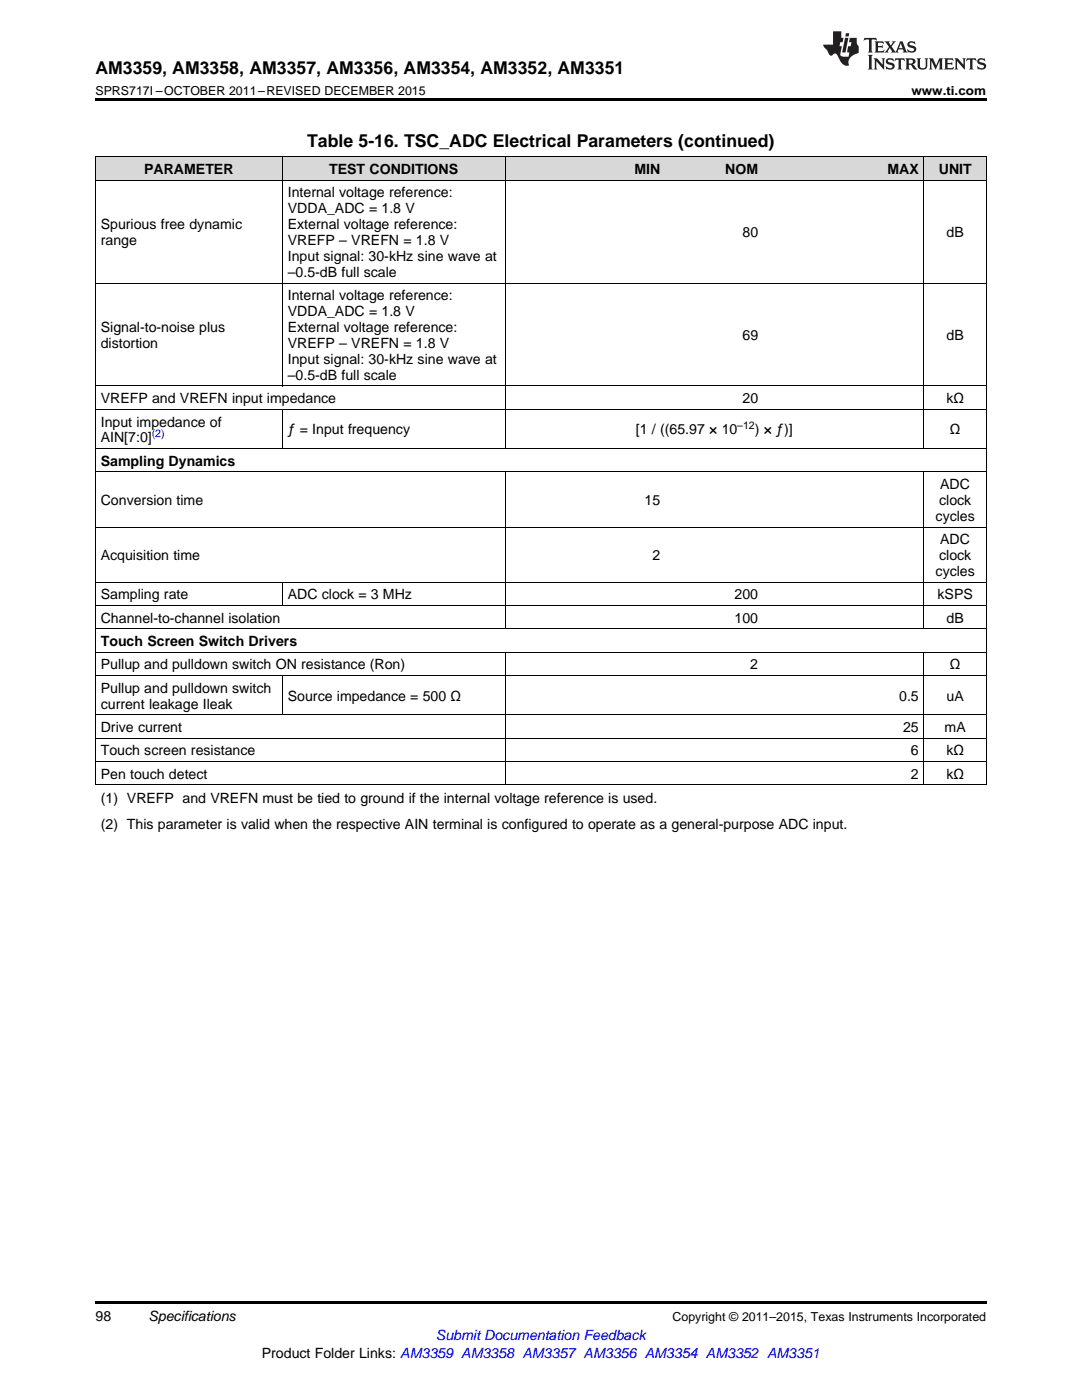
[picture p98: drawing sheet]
<svg xmlns="http://www.w3.org/2000/svg" width="216mm" height="279mm" viewBox="0 0 216 279" stroke-linecap="round" stroke-linejoin="round" font-family="sans-serif">
<defs><g id="words">
<g font-size="3.5">
<text x="19" y="14.8">AM3359, AM3358, AM3357, AM3356, AM3354, AM3352, AM3351</text>
<text x="61.3" y="29.3">Table 5-16. TSC_ADC Electrical Parameters (continued)</text>
</g>
<g font-size="2.8">
<text x="28.8" y="34.7">PARAMETER</text>
<text x="65.7" y="34.7">TEST CONDITIONS</text>
<text x="126.6" y="34.7">MIN</text>
<text x="144.7" y="34.7">NOM</text>
<text x="177.1" y="34.7">MAX</text>
<text x="187.3" y="34.7">UNIT</text>
<text x="57.4" y="39.4">Internal voltage reference:</text>
<text x="20.1" y="45.8">Spurious free dynamic</text>
<text x="57.4" y="42.6">VDDA_ADC = 1.8 V</text>
<text x="57.4" y="45.8">External voltage reference:</text>
<text x="148.2" y="47.3">80</text>
<text x="188.9" y="47.3">dB</text>
<text x="20.1" y="48.9">range</text>
<text x="57.4" y="48.9">VREFP – VREFN = 1.8 V</text>
<text x="57.4" y="52.1">Input signal: 30-kHz sine wave at</text>
<text x="57.4" y="55.3">–0.5-dB full scale</text>
<text x="57.4" y="59.9">Internal voltage reference:</text>
<text x="57.4" y="63.1">VDDA_ADC = 1.8 V</text>
<text x="20.1" y="66.3">Signal-to-noise plus</text>
<text x="20.1" y="69.5">distortion</text>
<text x="57.4" y="66.3">External voltage reference:</text>
<text x="57.4" y="69.5">VREFP – VREFN = 1.8 V</text>
<text x="148.2" y="67.9">69</text>
<text x="188.9" y="67.9">dB</text>
<text x="57.4" y="72.6">Input signal: 30-kHz sine wave at</text>
<text x="57.4" y="75.8">–0.5-dB full scale</text>
<text x="20.1" y="80.5">VREFP and VREFN input impedance</text>
<text x="148.2" y="80.5">20</text>
<text x="188.8" y="80.5">kΩ</text>
<text x="20.1" y="85.1">Input impedance of</text>
<text x="20.1" y="88.3">AIN[7:0]</text>
<text x="57.4" y="86.7">ƒ = Input frequency</text>
<text x="126.9" y="86.7">[1 / ((65.97 × 10</text>
<text x="150.6" y="86.7">) × ƒ)]</text>
<text x="189.5" y="86.7">Ω</text>
<text x="20.1" y="93">Sampling Dynamics</text>
<text x="20.1" y="100.8">Conversion time</text>
<text x="128.6" y="100.8">15</text>
<text x="187.4" y="100.8">clock</text>
<text x="187.6" y="97.6">ADC</text>
<text x="186.7" y="104">cycles</text>
<text x="20.1" y="111.8">Acquisition time</text>
<text x="130.2" y="111.8">2</text>
<text x="187.4" y="111.8">clock</text>
<text x="187.6" y="108.6">ADC</text>
<text x="20.1" y="119.6">Sampling rate</text>
<text x="57.4" y="119.6">ADC clock = 3 MHz</text>
<text x="146.6" y="119.6">200</text>
<text x="186.7" y="115">cycles</text>
<text x="187.1" y="119.6">kSPS</text>
<text x="20.1" y="124.3">Channel-to-channel isolation</text>
<text x="146.6" y="124.3">100</text>
<text x="188.9" y="124.3">dB</text>
<text x="20.1" y="128.9">Touch Screen Switch Drivers</text>
<text x="20.1" y="133.6">Pullup and pulldown switch ON resistance (Ron)</text>
<text x="149.7" y="133.6">2</text>
<text x="189.5" y="133.6">Ω</text>
<text x="20.1" y="138.3">Pullup and pulldown switch</text>
<text x="20.1" y="141.4">current leakage Ileak</text>
<text x="57.4" y="139.8">Source impedance = 500 Ω</text>
<text x="179.4" y="139.8">0.5</text>
<text x="188.9" y="139.8">uA</text>
<text x="20.1" y="146.1">Drive current</text>
<text x="180.2" y="146.1">25</text>
<text x="188.5" y="146.1">mA</text>
<text x="20.1" y="150.7">Touch screen resistance</text>
<text x="20.1" y="155.4">Pen touch detect</text>
<text x="181.8" y="150.7">6</text>
<text x="181.8" y="155.4">2</text>
<text x="188.8" y="150.7">kΩ</text>
<text x="188.8" y="155.4">kΩ</text>
<text x="20.1" y="160.2">(1) VREFP and VREFN must be tied to ground if the internal voltage reference is used.</text>
<text x="20.1" y="165.5">(2) This parameter is valid when the respective AIN terminal is configured to operate as a general-purpose ADC input.</text>
<text x="19" y="263.6">98</text>
<text x="29.6" y="263.6">Specifications</text>
<text x="52.2" y="270.9">Product Folder Links: AM3359 AM3358 AM3357 AM3356 AM3354 AM3352 AM3351</text>
</g>
<text font-size="2.8" fill="#00f" x="87" y="267.4">Submit Documentation Feedback</text>
<g font-size="2.5">
<text x="19" y="19">SPRS717I –OCTOBER 2011–REVISED DECEMBER 2015</text>
<text x="181.9" y="19">www.ti.com</text>
<text x="134.2" y="263.6">Copyright © 2011–2015, Texas Instruments Incorporated</text>
</g>
<text font-size="2.1" fill="#00f" x="30.3" y="87.2">(2)</text>
<text font-size="2.1" x="147.1" y="85.6">–12</text>
</g></defs>
<g fill="#d8d8d8">
<path d="M19 31.4h37.4v4.6h-37.4z"/>
<path d="M56.4 31.4h44.4v4.6h-44.4z"/>
<path d="M100.8 31.4h32v4.6h-32z"/>
<path d="M132.8 31.4h19.6v4.6h-19.6z"/>
<path d="M152.4 31.4h32v4.6h-32z"/>
<path d="M184.4 31.4h12.4v4.6h-12.4z"/>
</g>
<path d="M19 19.5h177.8v.5h-177.8zM19 259.7h177.8v.5h-177.8z" fill="#000"/>
<g fill="none" stroke="#000" stroke-width=".2">
<path d="M19 31.3h177.8v125.4M19 36h177.8M19.1 31.3v125.4M56.3 31.3v45.8M100.8 31.3v58.3M184.3 31.3v58.3M19 56.5h177.8M19 77h177.8M19 94.2h177.8M19 89.5h177.8M19 81.7h177.8M56.3 81.7v7.9"/>
<path d="M100.8 94.2v31.4M184.3 94.2v31.4M19 116.2h177.8M19 105.2h177.8M56.3 116.2v4.7M19 134.8h177.8M19 130.2h177.8M19 125.5h177.8M19 120.8h177.8M56.3 134.9v7.8M100.8 130.2v26.5M184.3 130.2v26.5"/>
<path d="M19 156.6h177.8M19 152h177.8M19 147.3h177.8M19 142.6h177.8"/>
</g>
<g fill="#231f20">
<path d="M172.5 7.6l-.1 .5 .4-.2h.6v.1v2.1l-.2 .4h.9l-.2-.4v-2.1l.1-.1h.5l.5 .2-.2-.5zM174.5 8.3l.2 .3v1.5l-.2 .4h1.8l.2-.6a1.04 1.04 0 0 1-1.3 .2v-.7h.6l.3 .2v-.6l-.3 .2h-.6v-.6l.8-.1 .4 .3-.2-.5zM176.5 8.3l.9 1.1-.9 1.1h.8l-.2-.2 .4-.7 .5 .7-.2 .2h1.5l-.2-.2 .2-.4h.9l.1 .4-.2 .2h1l-.3-.3-.7-1.9h-.5l-.9 2-.8-1 .9-1h-.8l.1 .3-.4 .5-.3-.6 .1-.2zM179.7 8.6l.4 1h-.7zM181.3 8.4a.63 .63 0 0 0-.2 .7 .63 .63 0 0 0 .6 .4l.6 .2 .1 .2a.75 .75 0 0 1-.7 .4 .75 .75 0 0 1-.6-.5l.1 .7 .1-.1a1.11 1.11 0 0 0 1.5-.6 1.13 1.13 0 0 0-1.2-.8l-.1-.4a1.04 1.04 0 0 1 1.2 .2l-.2-.5-.2 .1-.4-.2zM173.2 10.9l.2 .4v2.2l-.2 .4h1l-.3-.4v-2.2l.3-.4zM174.3 11.6l.3 .4v1.5l-.3 .4h.8l-.2-.4v-1.3l1.5 1.7v-1.9l.2-.4h-.7l.2 .4v.9l-1.1-1.3zM177 11.8a.62 .62 0 0 0-.2 .7 .62 .62 0 0 0 .6 .4l.6 .1 .1 .3a.76 .76 0 0 1-.7 .3 .76 .76 0 0 1-.7-.4l.2 .7 .1-.1a1.11 1.11 0 0 0 1.5-.6 1.13 1.13 0 0 0-1.2-.8l-.1-.4a1.04 1.04 0 0 1 1.2 .2l-.2-.6-.2 .1-.5-.1zM178.7 11.6l-.2 .6a.61 .61 0 0 1 .8-.3v1.6l-.2 .4h.9l-.2-.4v-1.6a.63 .63 0 0 1 .7 .3l-.1-.6zM180.6 11.6l.3 .4v1.5l-.3 .4h1l-.2-.2-.1-.8 .6 .2a.76 .76 0 0 0 1.2 .7l-1-1a.58 .58 0 0 0 .6-.5 .58 .58 0 0 0-.5-.6zM181.4 11.9h.1a.45 .45 0 0 1 .5 .1 .45 .45 0 0 1 .1 .5l-.8 .2zM182.9 11.6l.2 .2a2.17 2.17 0 0 0 .3 1.9 .99 .99 0 0 0 1.6-.6v-1.1l.2-.4h-.7l.2 .2a1.92 1.92 0 0 1-.2 1.8 .6 .6 0 0 1-.9-.5v-1.1l.2-.4zM185.4 11.6l.2 .4v1.5l-.2 .4h.7l-.2-.4v-1.4l.8 1.8 .8-1.8v1.4l-.2 .4h.9l-.2-.4v-1.5l.2-.4h-.8l-.6 1.5-.6-1.5zM188.4 11.6l.2 .4v1.5l-.2 .4h1.8l.1-.6a1.04 1.04 0 0 1-1.2 .1v-.6h.5l.4 .2v-.6l-.4 .2h-.5v-.7h.8l.3 .3-.1-.6zM190.5 11.6l.2 .4v1.5l-.2 .4h.7l-.2-.4v-1.3l1.5 1.7v-1.9l.2-.4h-.7l.2 .4v.9l-1.1-1.3zM192.9 11.6l-.1 .6a.61 .61 0 0 1 .7-.3l.1 1.6-.3 .4h1l-.3-.4 .1-1.6a.63 .63 0 0 1 .7 .3l-.1-.6zM195.2 11.8a.62 .62 0 0 0-.2 .7 .62 .62 0 0 0 .6 .4l.6 .1 .1 .3a.76 .76 0 0 1-.7 .3 .76 .76 0 0 1-.6-.4l.1 .7 .1-.1a1.11 1.11 0 0 0 1.6-.6 1.13 1.13 0 0 0-1.3-.8l-.1-.4a1.04 1.04 0 0 1 1.2 .2l-.1-.6-.2 .1-.5-.1z"/>
<path d="M166.2 6.3v2.6h-1.9v.4l.8 .9a.91 .91 0 0 0 1 .8 .56 .56 0 0 1 .5-.3 .56 .56 0 0 1 .5 .3l.4 .8a1.53 1.53 0 0 0 1.9 1.2 1.54 1.54 0 0 1 1-2.1l.9-.3v-1.4a1.52 1.52 0 0 1-.4-1.6h-1.3l-.2 .8h.5l-.2 .8h-.5l-.1 1v.2l.4 .1-.2 .8a1.93 1.93 0 0 1-1.6-.3l.3-1.8h-.5l.2-.8h.4l.2-.8h-.4v-1.3zM168.6 7.6l-.6 2.9h.7l.6-2.9zM168.8 6.6l-.1 .7h.6l.2-.7z"/>
</g>
<use href="#words"/>
</svg>
